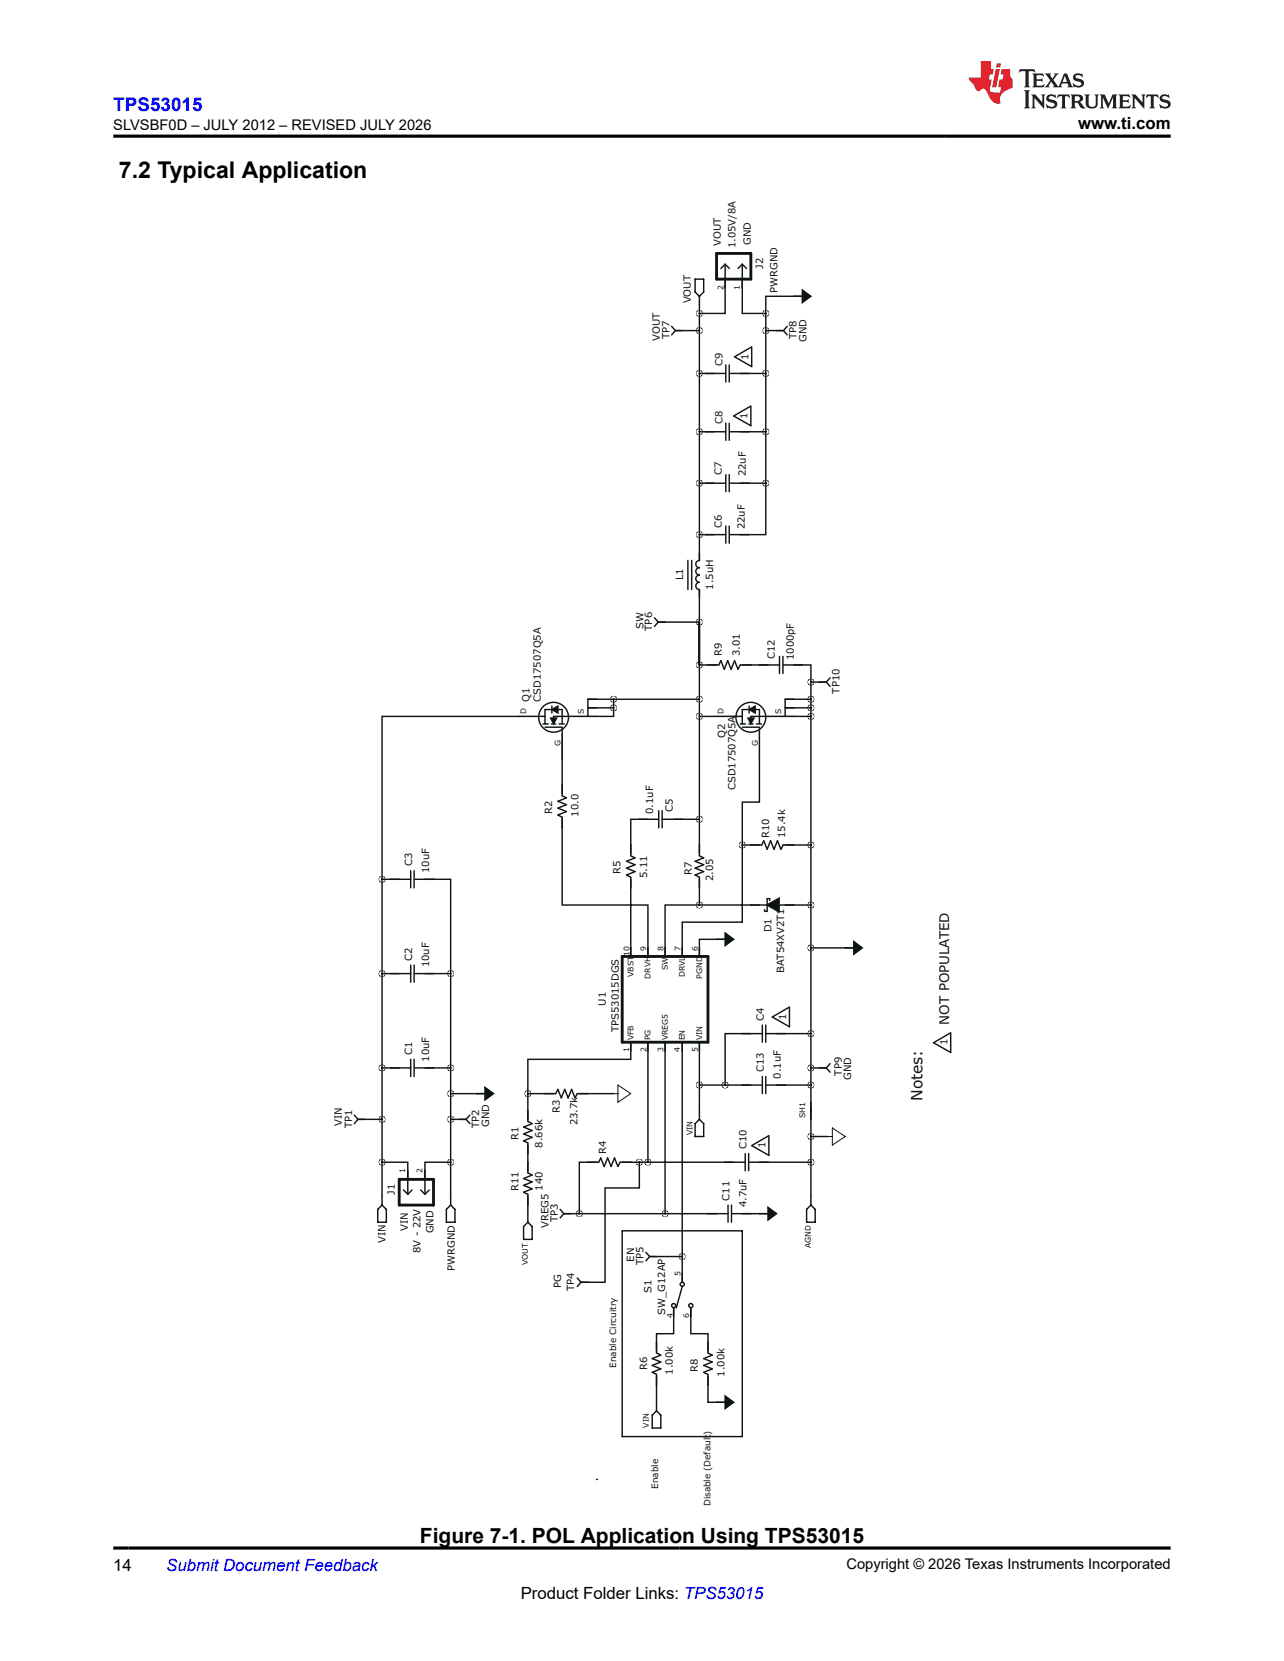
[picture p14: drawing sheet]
<svg xmlns="http://www.w3.org/2000/svg" width="216mm" height="279mm" viewBox="0 0 216 279" stroke-linecap="round" stroke-linejoin="round" font-family="sans-serif">
<defs><g id="words">
<text font-size="3.9" x="20" y="29.9">7.2 Typical Application</text>
<text font-size="3.5" x="70.6" y="259.6">Figure 7-1. POL Application Using TPS53015</text>
<text font-size="3.2" fill="#00f" x="19.1" y="18.7">TPS53015</text>
<g font-size="2.8">
<text x="181.3" y="21.8">www.ti.com</text>
<text x="19" y="264.2">14</text>
<text x="87.6" y="269">Product Folder Links: TPS53015</text>
</g>
<text font-size="2.8" fill="#00f" x="27.9" y="264.2">Submit Document Feedback</text>
<text font-size="2.6" fill="#0d1413" x="155.1" y="185.2" transform="rotate(-90 155.1 185.2)">Notes:</text>
<g font-size="2.5">
<text x="19.1" y="21.9">SLVSBF0D – JULY 2012 – REVISED JULY 2026</text>
<text x="142.3" y="263.9">Copyright © 2026 Texas Instruments Incorporated</text>
</g>
<text font-size="2.2" fill="#0d1413" x="159.6" y="172.3" transform="rotate(-90 159.6 172.3)">NOT POPULATED</text>
<g font-size="1.7" fill="#0d1413">
<text x="121.2" y="41.3" transform="rotate(-90 121.2 41.3)">VOUT</text>
<text x="123.7" y="41.8" transform="rotate(-90 123.7 41.8)">1.05V/8A</text>
<text x="126.3" y="41.2" transform="rotate(-90 126.3 41.2)">GND</text>
<text x="128.3" y="45.2" transform="rotate(-90 128.3 45.2)">J2</text>
<text x="116.2" y="51" transform="rotate(-90 116.2 51)">VOUT</text>
<text x="130.7" y="49.3" transform="rotate(-90 130.7 49.3)">PWRGND</text>
<text x="111" y="57.3" transform="rotate(-90 111 57.3)">VOUT</text>
<text x="112.6" y="57.1" transform="rotate(-90 112.6 57.1)">TP7</text>
<text x="133.9" y="57.1" transform="rotate(-90 133.9 57.1)">TP8</text>
<text x="135.6" y="57.5" transform="rotate(-90 135.6 57.5)">GND</text>
<text x="121.5" y="61.5" transform="rotate(-90 121.5 61.5)">C9</text>
<text x="125.8" y="60.5" transform="rotate(-90 125.8 60.5)">1</text>
<text x="121.5" y="71.3" transform="rotate(-90 121.5 71.3)">C8</text>
<text x="125.7" y="70.4" transform="rotate(-90 125.7 70.4)">1</text>
<text x="121.4" y="79.8" transform="rotate(-90 121.4 79.8)">C7</text>
<text x="125.4" y="80.1" transform="rotate(-90 125.4 80.1)">22uF</text>
<text x="121.4" y="88.8" transform="rotate(-90 121.4 88.8)">C6</text>
<text x="125.2" y="89.1" transform="rotate(-90 125.2 89.1)">22uF</text>
<text x="114.9" y="97.6" transform="rotate(-90 114.9 97.6)">L1</text>
<text x="119.9" y="99.2" transform="rotate(-90 119.9 99.2)">1.5uH</text>
<text x="108.2" y="105.8" transform="rotate(-90 108.2 105.8)">SW</text>
<text x="109.7" y="106.1" transform="rotate(-90 109.7 106.1)">TP6</text>
<text x="121.4" y="110.3" transform="rotate(-90 121.4 110.3)">R9</text>
<text x="124.4" y="110.4" transform="rotate(-90 124.4 110.4)">3.01</text>
<text x="130.3" y="110.9" transform="rotate(-90 130.3 110.9)">C12</text>
<text x="133.5" y="111.1" transform="rotate(-90 133.5 111.1)">1000pF</text>
<text x="89" y="118.1" transform="rotate(-90 89 118.1)">Q1</text>
<text x="90.9" y="118.1" transform="rotate(-90 90.9 118.1)">CSD17507Q5A</text>
<text x="141.1" y="116.7" transform="rotate(-90 141.1 116.7)">TP10</text>
<text x="121.9" y="124.1" transform="rotate(-90 121.9 124.1)">Q2</text>
<text x="92.8" y="137" transform="rotate(-90 92.8 137)">R2</text>
<text x="97.3" y="137.4" transform="rotate(-90 97.3 137.4)">10.0</text>
<text x="109.8" y="136.9" transform="rotate(-90 109.8 136.9)">0.1uF</text>
<text x="113.2" y="136.5" transform="rotate(-90 113.2 136.5)">C5</text>
<text x="123.7" y="132.9" transform="rotate(-90 123.7 132.9)">CSD17507Q5A</text>
<text x="129.3" y="140.9" transform="rotate(-90 129.3 140.9)">R10</text>
<text x="132" y="141" transform="rotate(-90 132 141)">15.4k</text>
<text x="69.3" y="145.7" transform="rotate(-90 69.3 145.7)">C3</text>
<text x="72.2" y="146.8" transform="rotate(-90 72.2 146.8)">10uF</text>
<text x="104.4" y="147" transform="rotate(-90 104.4 147)">R5</text>
<text x="108.8" y="147.8" transform="rotate(-90 108.8 147.8)">5.11</text>
<text x="116.3" y="147.2" transform="rotate(-90 116.3 147.2)">R7</text>
<text x="119.9" y="148.2" transform="rotate(-90 119.9 148.2)">2.05</text>
<text x="69.3" y="161.6" transform="rotate(-90 69.3 161.6)">C2</text>
<text x="129.7" y="156.9" transform="rotate(-90 129.7 156.9)">D1</text>
<text x="72.2" y="162.7" transform="rotate(-90 72.2 162.7)">10uF</text>
<text x="131.9" y="163.6" transform="rotate(-90 131.9 163.6)">BAT54XV2T1</text>
<text x="101.9" y="169.2" transform="rotate(-90 101.9 169.2)">U1</text>
<text x="104" y="173.6" transform="rotate(-90 104 173.6)">TPS53015DGS</text>
<text x="128.4" y="171.7" transform="rotate(-90 128.4 171.7)">C4</text>
<text x="132.2" y="171.5" transform="rotate(-90 132.2 171.5)">1</text>
<text x="69.3" y="177.5" transform="rotate(-90 69.3 177.5)">C1</text>
<text x="72.2" y="178.6" transform="rotate(-90 72.2 178.6)">10uF</text>
<text x="159.3" y="175.8" transform="rotate(-90 159.3 175.8)">1</text>
<text x="128.4" y="180.4" transform="rotate(-90 128.4 180.4)">C13</text>
<text x="131.3" y="181.5" transform="rotate(-90 131.3 181.5)">0.1uF</text>
<text x="141.6" y="180.9" transform="rotate(-90 141.6 180.9)">TP9</text>
<text x="143.1" y="181.7" transform="rotate(-90 143.1 181.7)">GND</text>
<text x="57.5" y="189.4" transform="rotate(-90 57.5 189.4)">VIN</text>
<text x="59.2" y="189.7" transform="rotate(-90 59.2 189.7)">TP1</text>
<text x="80.6" y="189.7" transform="rotate(-90 80.6 189.7)">TP2</text>
<text x="82.3" y="189.6" transform="rotate(-90 82.3 189.6)">GND</text>
<text x="87.2" y="191.8" transform="rotate(-90 87.2 191.8)">R1</text>
<text x="94.1" y="187.3" transform="rotate(-90 94.1 187.3)">R3</text>
<text x="97.1" y="189.3" transform="rotate(-90 97.1 189.3)">23.7k</text>
<text x="91.2" y="193.1" transform="rotate(-90 91.2 193.1)">8.66k</text>
<text x="101.9" y="194.1" transform="rotate(-90 101.9 194.1)">R4</text>
<text x="125.5" y="193.3" transform="rotate(-90 125.5 193.3)">C10</text>
<text x="128.7" y="193.2" transform="rotate(-90 128.7 193.2)">1</text>
<text x="66.4" y="200.9" transform="rotate(-90 66.4 200.9)">J1</text>
<text x="87.2" y="200.4" transform="rotate(-90 87.2 200.4)">R11</text>
<text x="91.2" y="200.3" transform="rotate(-90 91.2 200.3)">140</text>
<text x="122.6" y="202" transform="rotate(-90 122.6 202)">C11</text>
<text x="125.5" y="203.1" transform="rotate(-90 125.5 203.1)">4.7uF</text>
<text x="64.8" y="209.1" transform="rotate(-90 64.8 209.1)">VIN</text>
<text x="68.6" y="207" transform="rotate(-90 68.6 207)">VIN</text>
<text x="72.9" y="207.5" transform="rotate(-90 72.9 207.5)">GND</text>
<text x="92.2" y="206.6" transform="rotate(-90 92.2 206.6)">VREG5</text>
<text x="93.8" y="205.6" transform="rotate(-90 93.8 205.6)">TP3</text>
<text x="70.7" y="210.8" transform="rotate(-90 70.7 210.8)">8V - 22V</text>
<text x="76.5" y="213.7" transform="rotate(-90 76.5 213.7)">PWRGND</text>
<text x="106.6" y="212.2" transform="rotate(-90 106.6 212.2)">EN</text>
<text x="108.2" y="212.8" transform="rotate(-90 108.2 212.8)">TP5</text>
<text x="94.4" y="216.7" transform="rotate(-90 94.4 216.7)">PG</text>
<text x="96.5" y="217.1" transform="rotate(-90 96.5 217.1)">TP4</text>
<text x="109.5" y="217.5" transform="rotate(-90 109.5 217.5)">S1</text>
<text x="111.8" y="221.2" transform="rotate(-90 111.8 221.2)">SW_G12AP</text>
<text x="108.8" y="230.4" transform="rotate(-90 108.8 230.4)">R6</text>
<text x="113.1" y="231.3" transform="rotate(-90 113.1 231.3)">1.00k</text>
<text x="117.3" y="230.8" transform="rotate(-90 117.3 230.8)">R8</text>
<text x="121.8" y="231.6" transform="rotate(-90 121.8 231.6)">1.00k</text>
</g>
<g font-size="1.5" fill="#0d1413">
<text x="103.6" y="230.1" transform="rotate(-90 103.6 230.1)">Enable Circuitry</text>
<text x="110.7" y="250.4" transform="rotate(-90 110.7 250.4)">Enable</text>
<text x="119.5" y="253.4" transform="rotate(-90 119.5 253.4)">Disable (Default)</text>
</g>
<g font-size="1.3" fill="#0d1413">
<text x="121.6" y="48.9" transform="rotate(-90 121.6 48.9)">2</text>
<text x="124.4" y="48.9" transform="rotate(-90 124.4 48.9)">1</text>
<text x="88.5" y="120.1" transform="rotate(-90 88.5 120.1)">D</text>
<text x="94.3" y="125.6" transform="rotate(-90 94.3 125.6)">G</text>
<text x="98.2" y="120.1" transform="rotate(-90 98.2 120.1)">S</text>
<text x="121.7" y="120.1" transform="rotate(-90 121.7 120.1)">D</text>
<text x="127.4" y="125.6" transform="rotate(-90 127.4 125.6)">G</text>
<text x="131.3" y="120.1" transform="rotate(-90 131.3 120.1)">S</text>
<text x="105.8" y="160.8" transform="rotate(-90 105.8 160.8)">10</text>
<text x="108.7" y="160" transform="rotate(-90 108.7 160)">9</text>
<text x="111.5" y="160" transform="rotate(-90 111.5 160)">8</text>
<text x="114.4" y="160" transform="rotate(-90 114.4 160)">7</text>
<text x="117.3" y="160" transform="rotate(-90 117.3 160)">6</text>
<text x="106.5" y="164.3" transform="rotate(-90 106.5 164.3)">VBST</text>
<text x="109.4" y="164.6" transform="rotate(-90 109.4 164.6)">DRVH</text>
<text x="112.3" y="163.2" transform="rotate(-90 112.3 163.2)">SW</text>
<text x="115.2" y="164.4" transform="rotate(-90 115.2 164.4)">DRVL</text>
<text x="118.1" y="164.6" transform="rotate(-90 118.1 164.6)">PGND</text>
<text x="105.8" y="176.9" transform="rotate(-90 105.8 176.9)">1</text>
<text x="106.5" y="175" transform="rotate(-90 106.5 175)">VFB</text>
<text x="108.7" y="176.9" transform="rotate(-90 108.7 176.9)">2</text>
<text x="109.4" y="175" transform="rotate(-90 109.4 175)">PG</text>
<text x="111.5" y="176.9" transform="rotate(-90 111.5 176.9)">3</text>
<text x="112.3" y="175" transform="rotate(-90 112.3 175)">VREG5</text>
<text x="114.3" y="176.9" transform="rotate(-90 114.3 176.9)">4</text>
<text x="115.2" y="175" transform="rotate(-90 115.2 175)">EN</text>
<text x="117.3" y="176.9" transform="rotate(-90 117.3 176.9)">5</text>
<text x="118.1" y="175" transform="rotate(-90 118.1 175)">VIN</text>
<text x="116.4" y="191" transform="rotate(-90 116.4 191)">VIN</text>
<text x="135.4" y="188.1" transform="rotate(-90 135.4 188.1)">SH1</text>
<text x="68.1" y="197.4" transform="rotate(-90 68.1 197.4)">1</text>
<text x="71" y="197.4" transform="rotate(-90 71 197.4)">2</text>
<text x="136.3" y="210" transform="rotate(-90 136.3 210)">AGND</text>
<text x="88.8" y="212.8" transform="rotate(-90 88.8 212.8)">VOUT</text>
<text x="114.4" y="214.7" transform="rotate(-90 114.4 214.7)">5</text>
<text x="113.1" y="221.8" transform="rotate(-90 113.1 221.8)">4</text>
<text x="115.9" y="221.8" transform="rotate(-90 115.9 221.8)">6</text>
<text x="109.1" y="240.1" transform="rotate(-90 109.1 240.1)">VIN</text>
</g>
</g></defs>
<g fill="none" stroke="#0d1413" stroke-width=".24">
<path d="M112.9 54.9l.7 .7M113.6 55.6h1.1M113.6 55.6l-.7 .7M121.9 44.4v4M121.9 44.4l.7 .8M121.9 44.4l-.7 .8M124.8 44.4v4M124.8 44.4l.7 .8M124.8 44.4l-.7 .8M126.4 58.3l-2.9 1.7 2.9 1.7v-3.3M130.6 55.6h1.1M131.7 55.6l.7 .7"/>
<path d="M132.4 54.9l-.7 .7M118.7 72.6h3.3M122 71.2v2.9M122 79.8v2.9M122.6 71.2v2.9M122.6 79.8v2.9M122.7 72.6h3.2M126.3 68.3l-2.9 1.7 2.9 1.6v-3.2M115.7 94.3v4.9M116.3 94.3v4.9M117.6 93.1v1.2a.61 .61 0 0 0-.6 .6 .61 .61 0 0 0 .6 .6 .62 .62 0 0 0-.6 .6 .62 .62 0 0 0 .6 .6 .61 .61 0 0 0-.6 .6 .61 .61 0 0 0 .6 .7 .61 .61 0 0 0-.6 .6 .61 .61 0 0 0 .6 .6v1.1M118.7 81.3h3.3"/>
<path d="M118.7 89.9h3.3M122 88.5v2.9M122.6 88.5v2.9M122.7 81.3h3.2M122.7 89.9h3.2M110 103.9l.7 .7M110.7 104.6h1.1M110.7 104.6l-.7 .8M119 111.9h1.9l.3-.8 .6 1.5 .6-1.5 .5 1.5 .6-1.5 .6 1.5 .4-.7h1.8M127.7 111.9h3.4M131.1 110.4v2.9M131.6 110.4v2.9"/>
<path d="M131.7 111.9h3.2M91.3 121.8h.9M92.7 121.8h.8M107.5 137.8h3.2M110.8 136.4v2.9M111.3 137.8h3.4M111.3 136.4v2.9M65.7 147.9h3.4M69.1 146.5v2.9M69.6 146.5v2.9M69.7 147.9h3.2M106.1 142.1v1.9l.7 .3-1.5 .6 1.5 .6-1.5 .5 1.5 .6-1.5 .6 .8 .4v1.8"/>
<path d="M106.1 159.4v1.5M108.9 159.4v1.5M111.8 159.4v1.5M114.7 159.4v1.5M117.6 159.4v1.5M65.7 179.6h3.4M65.7 163.8h3.4M69.1 162.3v2.9M69.1 178.2v2.9M69.6 162.3v2.9M69.6 178.2v2.9M69.7 179.6h3.2"/>
<path d="M69.7 163.8h3.2M106.1 175.3v1.5M108.9 175.3v1.5M111.8 175.3v1.5M114.7 175.3v1.5M117.6 175.3v1.5M132.7 169.4l-2.8 1.7 2.8 1.6v-3.2M137.8 179.6h1.1M138.9 179.6l.7 .8M139.6 178.9l-.7 .7M159.9 173.7l-2.9 1.7 2.9 1.6v-3.2M59.6 187.6l.6 .7"/>
<path d="M60.2 188.3h1.2M60.2 188.3l-.6 .7M68.6 196.9v4M71.5 196.9v4M77.2 188.3h1.2M78.4 188.3l.6 .7M79 187.6l-.6 .7M129.3 191l-2.9 1.7 2.9 1.6v-3.2M67.8 200.2l.8 .7M69.3 200.2l-.7 .7M70.7 200.2l.8 .7M72.2 200.2l-.7 .7"/>
<path d="M104.6 207h20.2v34.7h-20.2zM108.6 210.6l.6 .8M109.2 211.4h1.2M109.2 211.4l-.6 .7M114.7 214.2v1.5M114.7 216.4l-1 3.6M113.3 220v1.5M116.2 220v1.5M100.3 248.9h.1"/>
<circle cx="113.3" cy="219.6" r=".35"/>
<circle cx="114.7" cy="216" r=".35"/>
<circle cx="116.2" cy="219.6" r=".35"/>
</g>
<path d="M120.5 42.6h5.8v4.4h-5.8zM104.6 160.9h14.4v14.4h-14.4zM67.1 198.4h5.8v4.3h-5.8z" fill="none" stroke="#0d1413" stroke-width=".48"/>
<path d="M92.6 120.8h1l-.5 .9z" fill="#0d1413"/>
<path d="M91.6 119.4h1.1M92.6 120.8h1l-.5 .9z" fill="none" stroke="#0d1413" stroke-width=".24"/>
<path d="M92.8 119.4l1-.6v1.1z" fill="#0d1413"/>
<g fill="none" stroke="#0d1413" stroke-width=".24">
<path d="M91.6 119.4v2.4M92.8 119.4l1-.6v1.1zM92.8 118.8v1.1M93.8 119.4h.7v2.3M98.9 119.1h1.4M100.3 117.6h-1.4v2.9M87.3 120.5h4.3M91.6 122.3h2.9M94 121.8h.9M94.5 122.4v5.3M100.3 120.5h-7.2v.4M124.5 121.8h.9"/>
<path d="M125.9 121.8h.7"/>
<circle cx="93.1" cy="120.7" r="2.51"/>
</g>
<path d="M87.3 120.5h4.3M94.5 123.4v4.3M96 120.5h4.3" fill="none" stroke="#0d1413" stroke-width=".17"/>
<path d="M125.8 120.8h1l-.5 .9z" fill="#0d1413"/>
<path d="M124.8 119.4h1M125.8 120.8h1l-.5 .9z" fill="none" stroke="#0d1413" stroke-width=".24"/>
<path d="M126 119.4l1-.6v1.1z" fill="#0d1413"/>
<g fill="none" stroke="#0d1413" stroke-width=".24">
<path d="M124.8 119.4v2.4M126 119.4l1-.6v1.1zM126 118.8v1.1M127 119.4h.7v2.3M132 119.1h1.5M133.5 117.6h-1.5v2.9M94.5 132v1.9l.7 .3-1.4 .6 1.4 .6-1.4 .5 1.4 .6-1.4 .6 .7 .4v1.8M120.5 120.5h4.3M124.8 122.3h2.9M127.2 121.8h.8M127.7 122.4v5.3M133.5 120.5h-7.2v.4"/>
<path d="M117.6 142.1v1.9l.7 .3-1.4 .6 1.4 .6-1.4 .5 1.4 .6-1.4 .6 .7 .4v1.8M126.3 142.1h1.8l.3-.7 .6 1.5 .6-1.5 .5 1.5 .6-1.5 .6 1.5 .4-.8h1.8M129.4 151.5v-.3h-.4v2.1h-.4v-.3M98.9 195.5h1.8l.3-.7 .6 1.4 .6-1.4 .5 1.4 .6-1.4 .6 1.4 .4-.7h1.8M121.9 195.5h3.4M124.8 182.5h3.4M125.3 194.1v2.8M125.9 194.1v2.8M126 195.5h3.1M128.2 181.1v2.9M128.8 181.1v2.9M128.8 182.5h3.2"/>
<path d="M97.1 215l.6 .7M97.7 215.7h1.2M97.7 215.7l-.6 .7M119 204.2h3.4M122.4 202.7v2.9M123 202.7v2.9M123.1 204.2h3.2M110.4 225.8v1.8l.7 .4-1.4 .5 1.4 .6-1.4 .6 1.4 .6-1.4 .5 .7 .4v1.8M119 225.8v1.8l.8 .4-1.5 .5 1.5 .6-1.5 .6 1.5 .6-1.5 .5 .7 .4v1.8"/>
<circle cx="126.3" cy="120.7" r="2.51"/>
</g>
<path d="M120.5 120.5h4.3M127.7 123.4v4.3M129.1 120.5h4.4" fill="none" stroke="#0d1413" stroke-width=".17"/>
<path d="M128.9 152.2l2.1-1.1v2.3z" fill="#0d1413"/>
<g fill="none" stroke="#0d1413" stroke-width=".24">
<path d="M116.9 47h1.4v2.1l-.7 .7-.7-.7zM117.6 49.8v1.5M118.7 62.8h3.3M122 61.4v2.9M122.6 61.4v2.9M122.7 62.8h3.2M137.8 114.7h1.1M138.9 114.7l.7 .8M139.6 114l-.7 .7M126.3 152.2h7.2M128.9 152.2l2.1-1.1v2.3zM124.8 173.9h3.4"/>
<path d="M128.2 172.4v2.9M128.8 172.4v2.9M128.8 173.9h3.2M88.8 186.8v1.8l.7 .4-1.5 .6 1.5 .6-1.5 .5 1.5 .6-1.5 .6 .8 .3v1.9M88.8 195.5v1.8l.7 .4-1.5 .5 1.5 .6-1.5 .6 1.5 .6-1.5 .5 .8 .4v1.8M91.6 184h1.9l.3-.8 .6 1.5 .6-1.5 .5 1.5 .6-1.5 .6 1.5 .4-.7h1.8M136.3 185.4v2.9M63.5 203.4l.7-.7 .8 .7v2.2h-1.5zM64.2 201.3v1.4M75.8 202.7l.7 .7v2.2h-1.4v-2.2zM75.8 201.3v1.4M94.2 203.4l.6 .8"/>
<path d="M94.8 204.2h1.2M94.8 204.2l-.6 .7"/>
</g>
<path d="M143.6 158.4l1.4 1-1.4 1.1z" fill="#0d1413"/>
<path d="M142.1 159.4h1.7M143.6 158.4l1.4 1-1.4 1.1z" fill="none" stroke="#0d1413" stroke-width=".24"/>
<path d="M134.9 48.8l1.4 1-1.4 1.1z" fill="#0d1413"/>
<path d="M133.5 49.8h1.7M134.9 48.8l1.4 1-1.4 1.1zM136.3 201.3v1.4M136.3 202.7l.8 .7v2.2h-1.5v-2.2z" fill="none" stroke="#0d1413" stroke-width=".24"/>
<path d="M139.2 191.2h.8M140 189.7l2.1 1.5-2.1 1.4z" fill="none" stroke="#0d1413" stroke-width=".17"/>
<path d="M81.5 182.9l1.5 1.1-1.5 1z" fill="#0d1413"/>
<path d="M80.1 184h1.7M81.5 182.9l1.5 1.1-1.5 1zM116.9 189l.7-.7 .7 .7v2.2h-1.4zM117.6 186.8v1.5M88.8 204.2v1.4M88.8 205.6l.7 .7v2.2h-1.5v-2.2zM109.7 238l.7-.7 .7 .7v2.2h-1.4zM110.4 235.9v1.4" fill="none" stroke="#0d1413" stroke-width=".24"/>
<path d="M103.2 184h.7M103.9 182.5l2.2 1.5-2.2 1.4z" fill="none" stroke="#0d1413" stroke-width=".17"/>
<path d="M129.1 203.1l1.5 1.1-1.5 1z" fill="#0d1413"/>
<path d="M127.7 204.2h1.7M129.1 203.1l1.5 1.1-1.5 1z" fill="none" stroke="#0d1413" stroke-width=".24"/>
<path d="M121.9 156.9l1.5 1.1-1.5 1.1z" fill="#0d1413"/>
<path d="M120.5 158h1.7M121.9 156.9l1.5 1.1-1.5 1.1z" fill="none" stroke="#0d1413" stroke-width=".24"/>
<path d="M121.9 234.8l1.5 1.1-1.5 1z" fill="#0d1413"/>
<g fill="none" stroke="#0d1413" stroke-width=".24">
<path d="M114.7 55.6h2.9M117.6 51.3v41.8M121.9 48.4v4.3h-4.3M124.8 48.4v4.3h4M128.8 52.7v28.6M128.8 55.6h1.8M133.5 49.8h-4.7v2.9M117.6 72.6h1.1M117.6 62.8h1.1M125.9 72.6h2.9M125.9 62.8h2.9M117.6 89.9h1.1"/>
<path d="M117.6 81.3h1.1M125.9 81.3h2.9M128.8 81.3v8.6h-2.9M100.3 117.6h17.3M100.3 119.1h2.9M103.2 119.1v1.4h-2.9M103.2 117.6v1.5M111.8 104.6h5.8M117.6 100.3v41.8M117.6 111.9h1.4M126.3 111.9h1.4M133.5 117.6h2.8"/>
<path d="M133.5 119.1h2.8M134.9 111.9h1.4v2.8M136.3 114.7v70.7M136.3 114.7h1.5M87.3 120.5h-23.1v27.4M94.5 139.3v12.9h14.4v7.2M94.5 127.7v4.3M107.5 137.8h-1.4v4.3M114.7 137.8h2.9M117.6 120.5h2.9M127.7 127.7v7.2h-2.9v7.2M133.5 120.5h2.8"/>
<path d="M64.2 147.9v53.4M64.2 147.9h1.5M72.9 147.9h2.9v15.9M106.1 149.4v10M117.6 152.2h-5.8v7.2M117.6 149.4v2.8M117.6 152.2h8.7M120.5 158h-2.9v1.4M124.8 142.1v13h-10.1v4.3M124.8 142.1h1.5M133.5 142.1h2.8M133.5 152.2h2.8"/>
<path d="M136.3 159.4h5.8M64.2 179.6h1.5M64.2 163.8h1.5M72.9 179.6h2.9M72.9 163.8h2.9M75.8 163.8v37.5M106.1 176.8v1.4h-17.3v5.8M108.9 176.8v18.7M111.8 176.8v27.4M114.7 176.8v37.4M117.6 176.8v10M124.8 173.9h-2.9v8.6"/>
<path d="M132 173.9h4.3M136.3 179.6h1.5M61.4 188.3h2.8M64.2 195.5h4.4v1.4M75.8 195.5h-4.3v1.4M75.8 188.3h1.4M75.8 184h4.3M88.8 184h2.8M88.8 184v2.8M88.8 194.1v1.4M98.9 195.5h-1.5v8.7M98.9 184h4.3"/>
<path d="M106.1 195.5h15.8M107.5 195.5v4.3h-5.8v15.9h-2.8M117.6 182.5h7.2M129.1 195.5h7.2M132 182.5h4.3M136.3 188.3v13M136.3 191.2h2.9M88.8 202.7v1.5M96 204.2h23M110.4 211.4h4.3M126.3 204.2h1.4M110.4 233v2.9"/>
<path d="M113.3 221.5v2.8h-2.9v1.5M116.2 221.5v2.8h2.8v1.5M119 233v2.9h3.2M121.9 234.8l1.5 1.1-1.5 1z"/>
</g>
<path d="M128.7 81.3a.05 .05 0 0 0 .1 0 .05 .05 0 0 0-.1 0zM128.7 72.6a.05 .05 0 0 0 .1 0 .05 .05 0 0 0-.1 0zM64.2 195.5a.05 .05 0 0 0 .1 0 .05 .05 0 0 0-.1 0zM64.2 188.3a.05 .05 0 0 0 .1 0 .05 .05 0 0 0-.1 0zM64.2 179.6a.05 .05 0 0 0 .1 0 .05 .05 0 0 0-.1 0zM64.2 163.8a.05 .05 0 0 0 .1 0 .05 .05 0 0 0-.1 0zM64.2 147.9a.05 .05 0 0 0 .1 0 .05 .05 0 0 0-.1 0zM128.7 55.6a.05 .05 0 0 0 .1 0 .05 .05 0 0 0-.1 0zM136.3 117.6a.05 .05 0 0 0 .1 0 .05 .05 0 0 0-.1 0zM136.3 119.1a.05 .05 0 0 0 .1 0 .05 .05 0 0 0-.1 0zM136.3 120.5a.05 .05 0 0 0 .1 0 .05 .05 0 0 0-.1 0zM136.3 195.5a.05 .05 0 0 0 .1 0 .05 .05 0 0 0-.1 0zM111.8 204.2a.05 .05 0 0 0 .1 0 .05 .05 0 0 0-.1 0zM108.9 195.5a.05 .05 0 0 0 .1 0 .05 .05 0 0 0-.1 0zM136.3 152.2a.05 .05 0 0 0 .1 0 .05 .05 0 0 0-.1 0zM136.3 142.1a.05 .05 0 0 0 .1 0 .05 .05 0 0 0-.1 0zM88.7 184a.05 .05 0 0 0 .1 0 .05 .05 0 0 0-.1 0zM136.3 114.7a.05 .05 0 0 0 .1 0 .05 .05 0 0 0-.1 0zM128.7 52.7a.05 .05 0 0 0 .1 0 .05 .05 0 0 0-.1 0zM136.3 159.4a.05 .05 0 0 0 .1 0 .05 .05 0 0 0-.1 0zM136.3 182.5a.05 .05 0 0 0 .1 0 .05 .05 0 0 0-.1 0zM136.3 191.2a.05 .05 0 0 0 .1 0 .05 .05 0 0 0-.1 0zM128.7 62.8a.05 .05 0 0 0 .1 0 .05 .05 0 0 0-.1 0zM121.9 182.5a.05 .05 0 0 0 .1 0 .05 .05 0 0 0-.1 0zM136.3 173.9a.05 .05 0 0 0 .1 0 .05 .05 0 0 0-.1 0zM136.3 179.6a.05 .05 0 0 0 .1 0 .05 .05 0 0 0-.1 0z" fill="#0d1413"/>
<g fill="none" stroke="#0d1413" stroke-width="1.1">
<circle cx="117.6" cy="55.6" r=".02"/>
<circle cx="117.6" cy="52.7" r=".02"/>
<circle cx="128.8" cy="55.6" r=".02"/>
<circle cx="128.8" cy="52.7" r=".02"/>
<circle cx="117.6" cy="62.8" r=".02"/>
<circle cx="117.6" cy="72.6" r=".02"/>
<circle cx="128.8" cy="62.8" r=".02"/>
<circle cx="128.8" cy="72.6" r=".02"/>
<circle cx="117.6" cy="81.3" r=".02"/>
<circle cx="117.6" cy="89.9" r=".02"/>
<circle cx="128.8" cy="81.3" r=".02"/>
<circle cx="103.2" cy="119.1" r=".02"/>
<circle cx="103.2" cy="117.6" r=".02"/>
<circle cx="117.6" cy="104.6" r=".02"/>
<circle cx="117.6" cy="111.9" r=".02"/>
<circle cx="117.6" cy="117.6" r=".02"/>
<circle cx="136.3" cy="119.1" r=".02"/>
<circle cx="136.3" cy="114.7" r=".02"/>
<circle cx="136.3" cy="117.6" r=".02"/>
<circle cx="117.6" cy="120.5" r=".02"/>
<circle cx="117.6" cy="137.8" r=".02"/>
<circle cx="136.3" cy="120.5" r=".02"/>
<circle cx="64.2" cy="147.9" r=".02"/>
<circle cx="117.6" cy="152.2" r=".02"/>
<circle cx="124.8" cy="142.1" r=".02"/>
<circle cx="136.3" cy="142.1" r=".02"/>
<circle cx="136.3" cy="159.4" r=".02"/>
<circle cx="136.3" cy="152.2" r=".02"/>
<circle cx="64.2" cy="163.8" r=".02"/>
<circle cx="64.2" cy="179.6" r=".02"/>
<circle cx="75.8" cy="163.8" r=".02"/>
<circle cx="75.8" cy="179.6" r=".02"/>
<circle cx="136.3" cy="179.6" r=".02"/>
<circle cx="136.3" cy="173.9" r=".02"/>
<circle cx="64.2" cy="195.5" r=".02"/>
<circle cx="64.2" cy="188.3" r=".02"/>
<circle cx="75.8" cy="184" r=".02"/>
<circle cx="75.8" cy="195.5" r=".02"/>
<circle cx="75.8" cy="188.3" r=".02"/>
<circle cx="88.8" cy="184" r=".02"/>
<circle cx="107.5" cy="195.5" r=".02"/>
<circle cx="108.9" cy="195.5" r=".02"/>
<circle cx="117.6" cy="182.5" r=".02"/>
<circle cx="121.9" cy="182.5" r=".02"/>
<circle cx="136.3" cy="191.2" r=".02"/>
<circle cx="136.3" cy="195.5" r=".02"/>
<circle cx="136.3" cy="182.5" r=".02"/>
<circle cx="97.4" cy="204.2" r=".02"/>
<circle cx="111.8" cy="204.2" r=".02"/>
<circle cx="114.7" cy="211.4" r=".02"/>
</g>
<path d="M171.5 11.6l-.2 .6a1.04 1.04 0 0 1 1.1-.2v2.3l-.2 .4h1l-.2-.4v-2.2a.65 .65 0 0 1 .9 0l.2 .1-.2-.6zM173.6 12.4l.2 .3v1.6l-.2 .4h1.9l.1-.6a1.17 1.17 0 0 1-1.3 .3v-.8h.6l.4 .2v-.7l-.4 .2h-.6v-.5l.2-.2a1 1 0 0 1 1 .3l-.1-.5zM175.7 12.4l.9 1.1-1 1.2h.9l-.2-.2 .5-.8 .4 .8-.2 .2h1.6l-.2-.2 .2-.5h.9l.1 .5-.1 .2h.9l-.2-.4-.8-1.9h-.5l-.9 2.1-.9-1.1 .9-1h-.8l.2 .2-.4 .6-.4-.6 .2-.2zM179 12.8l.4 1h-.7zM180.7 12.5a.65 .65 0 0 0-.2 .7 .65 .65 0 0 0 .6 .5l.6 .1 .1 .3a.79 .79 0 0 1-.7 .4 .79 .79 0 0 1-.7-.5l.1 .7 .2-.1a.93 .93 0 0 0 1.1 0 .93 .93 0 0 0 .4-.9 1.46 1.46 0 0 0-1.2-.6l-.1-.3a1.09 1.09 0 0 1 1.2 .2l-.2-.6-.1 .1-.5-.2zM172.2 15.2l.2 .4v2.2l-.2 .4h1l-.2-.4v-2.2l.2-.4zM173.4 15.9l.2 .4v1.5l-.2 .4h.8l-.3-.4 .1-1.3 1.6 1.8v-2l.2-.4h-.7l.1 .2 .1 1.1-1.2-1.3zM176.2 16a.65 .65 0 0 0-.2 .8 .65 .65 0 0 0 .6 .4l.6 .2 .1 .2a.79 .79 0 0 1-.7 .4 .79 .79 0 0 1-.7-.5l.1 .7 .2-.1a.93 .93 0 0 0 1.1 .1 .93 .93 0 0 0 .4-1 1.46 1.46 0 0 0-1.2-.5l-.1-.4a1.09 1.09 0 0 1 1.2 .2l-.1-.6-.2 .1-.5-.1zM177.9 15.9l-.1 .6a.63 .63 0 0 1 .8-.3v1.6l-.3 .4h1l-.2-.4v-1.6a.81 .81 0 0 1 .9 .3l-.2-.6zM180 15.9l.2 .4v1.5l-.2 .4h1l-.2-.2-.1-.7h.3a.87 .87 0 0 1 .6 .7 .64 .64 0 0 0 .9 .1l-.2-.1-.5-.7-.3-.1a.61 .61 0 0 0 .6-.6 .61 .61 0 0 0-.5-.7zM180.8 16.2h.1a.47 .47 0 0 1 .5 .1 .47 .47 0 0 1 .1 .5l-.1 .1-.7 .1zM182.3 15.9l.2 .2a2.27 2.27 0 0 0 .4 2 1.04 1.04 0 0 0 1.7-.7v-1.3l.2-.2h-.8l.2 .4v1.1a.6 .6 0 0 1-.6 .6 .6 .6 0 0 1-.6-.6v-1.1l.3-.4zM184.9 15.9l.2 .4v1.5l-.2 .4h.8l-.3-.4v-1.4l.9 1.9 .9-1.9v1.4l-.3 .4h1l-.2-.4v-1.5l.2-.4h-.8l-.7 1.5-.6-1.5zM188.1 15.9l.2 .4v1.5l-.2 .4h1.9l.1-.6a1.17 1.17 0 0 1-1.3 .3v-.8h.6l.4 .2v-.6l-.4 .2h-.6v-.6l.2-.1a1.01 1.01 0 0 1 1 .3l-.1-.6zM190.2 15.9l.3 .4v1.5l-.3 .4h.8l-.2-.4v-1.3l1.6 1.8v-2l.2-.4h-.7l.2 .2v1.1l-1.2-1.3zM192.8 15.9l-.1 .6a.63 .63 0 0 1 .8-.3v1.6l-.3 .4h1l-.2-.4v-1.6a.81 .81 0 0 1 .9 .3l-.2-.6zM195.2 16a.65 .65 0 0 0-.2 .8 .65 .65 0 0 0 .6 .4l.6 .2 .2 .2a.79 .79 0 0 1-.7 .4 .79 .79 0 0 1-.7-.5l.1 .7 .2-.1a.93 .93 0 0 0 1 .1 .93 .93 0 0 0 .5-1 1.46 1.46 0 0 0-1.3-.5v-.4a1.09 1.09 0 0 1 1.2 .2l-.2-.6-.2 .1-.5-.1z" fill="#231f20"/>
<path d="M164.9 10.3v2.7h-2a1.67 1.67 0 0 0 .7 1.1l.2 .3a1.21 1.21 0 0 0 .7 1l.3-.1a.59 .59 0 0 1 .5-.4 .59 .59 0 0 1 .5 .3l.4 .8a1.73 1.73 0 0 0 2 1.4 1.76 1.76 0 0 1 1.1-2.3l1-.3-.1-1.5a1.59 1.59 0 0 1-.3-1.7h-1.5l-.2 .9h.6l-.2 .9h-.5l-.2 .9v.3l.4 .1-.1 .9h-.7a.73 .73 0 0 1-1-.7l.3-1.5h-.5l.1-.9h.5l.2-.9h-.5v-1.3zM167.4 11.6l-.6 3.1h.7l.6-3.1zM167.6 10.7l-.1 .6h.7l.1-.6z" fill="#ed1c24"/>
<path d="M19 22.9h177.8M19 260.4h177.8" fill="none" stroke="#000" stroke-width=".53"/>
<use href="#words"/>
</svg>
